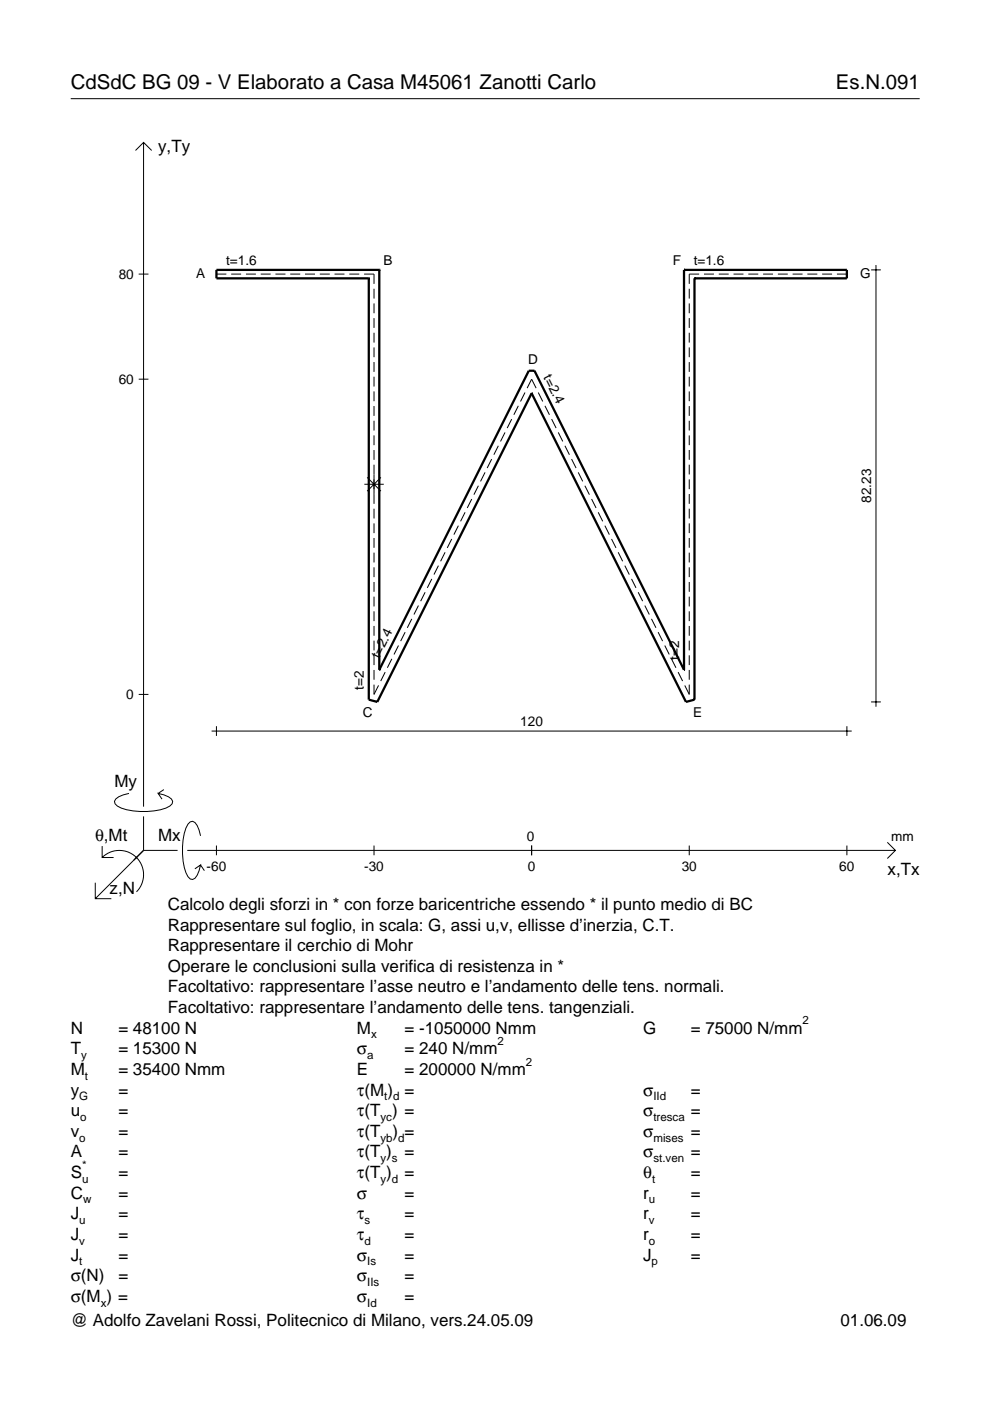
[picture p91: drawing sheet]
<svg xmlns="http://www.w3.org/2000/svg" width="210mm" height="297mm" viewBox="0 0 210 297" stroke-linecap="round" stroke-linejoin="round" font-family="sans-serif">
<defs><g id="words">
<g font-size="4.3">
<text x="15" y="18.9">CdSdC BG 09 - V Elaborato a Casa M45061 Zanotti Carlo</text>
<text x="177.2" y="18.9">Es.N.091</text>
</g>
<g font-size="3.6">
<text x="33.5" y="32.3">y,Ty</text>
<text x="24.3" y="166.9">My</text>
<text x="20.1" y="178.2">θ,Mt</text>
<text x="33.5" y="178.2">Mx</text>
<text x="188.2" y="185.5">x,Tx</text>
<text x="23.2" y="189.6">z,N</text>
<text x="35.6" y="192.9">Calcolo degli sforzi in * con forze baricentriche essendo * il punto medio di BC</text>
<text x="35.6" y="197.3">Rappresentare sul foglio, in scala: G, assi u,v, ellisse d’inerzia, C.T.</text>
<text x="35.6" y="201.7">Rappresentare il cerchio di Mohr</text>
<text x="35.6" y="206">Operare le conclusioni sulla verifica di resistenza in *</text>
<text x="35.6" y="210.4">Facoltativo: rappresentare l’asse neutro e l’andamento delle tens. normali.</text>
<text x="35.6" y="214.8">Facoltativo: rappresentare l’andamento delle tens. tangenziali.</text>
<text x="15" y="219.2">N</text>
<text x="25.1" y="219.2">= 48100 N</text>
<text x="75.7" y="219.2">M</text>
<text x="85.8" y="219.2">= -1050000 Nmm</text>
<text x="136.4" y="219.2">G</text>
<text x="146.5" y="219.2">= 75000 N/mm</text>
<text x="15" y="227.9">M</text>
<text x="15" y="223.5">T</text>
<text x="25.1" y="223.5">= 15300 N</text>
<text x="25.1" y="227.9">= 35400 Nmm</text>
<text x="75.7" y="223.5">σ</text>
<text x="75.7" y="227.9">E</text>
<text x="85.8" y="223.5">= 240 N/mm</text>
<text x="85.8" y="227.9">= 200000 N/mm</text>
<text x="15" y="232.3">y</text>
<text x="25.1" y="232.3">=</text>
<text x="75.7" y="232.3">τ(M ) =</text>
<text x="136.4" y="232.3">σ</text>
<text x="146.5" y="232.3">=</text>
<text x="15" y="236.7">u</text>
<text x="25.1" y="236.7">=</text>
<text x="75.7" y="236.7">τ(T ) =</text>
<text x="136.4" y="236.7">σ</text>
<text x="146.5" y="236.7">=</text>
<text x="15" y="245.4">A</text>
<text x="15" y="241">v</text>
<text x="25.1" y="241">=</text>
<text x="25.1" y="245.4">=</text>
<text x="75.7" y="245.4">τ(T )</text>
<text x="75.7" y="241">τ(T</text>
<text x="83.3" y="241">) =</text>
<text x="85.8" y="245.4">=</text>
<text x="136.4" y="241">σ</text>
<text x="136.4" y="245.4">σ</text>
<text x="146.5" y="241">=</text>
<text x="146.5" y="245.4">=</text>
<text x="15" y="249.8">S</text>
<text x="25.1" y="249.8">=</text>
<text x="75.7" y="249.8">τ(T )</text>
<text x="85.8" y="249.8">=</text>
<text x="136.4" y="249.8">θ</text>
<text x="146.5" y="249.8">=</text>
<text x="15" y="254.2">C</text>
<text x="25.1" y="254.2">=</text>
<text x="75.7" y="254.2">σ</text>
<text x="85.8" y="254.2">=</text>
<text x="136.4" y="254.2">r</text>
<text x="146.5" y="254.2">=</text>
<text x="15" y="258.5">J</text>
<text x="15" y="262.9">J</text>
<text x="25.1" y="258.5">=</text>
<text x="25.1" y="262.9">=</text>
<text x="75.7" y="258.5">τ</text>
<text x="75.7" y="262.9">τ</text>
<text x="85.8" y="258.5">=</text>
<text x="85.8" y="262.9">=</text>
<text x="136.4" y="258.5">r</text>
<text x="136.4" y="262.9">r</text>
<text x="146.5" y="258.5">=</text>
<text x="146.5" y="262.9">=</text>
<text x="15" y="267.3">J</text>
<text x="25.1" y="267.3">=</text>
<text x="75.7" y="267.3">σ</text>
<text x="85.8" y="267.3">=</text>
<text x="136.4" y="267.3">J</text>
<text x="146.5" y="267.3">=</text>
<text x="15" y="271.7">σ(N)</text>
<text x="25.1" y="271.7">=</text>
<text x="75.7" y="271.7">σ</text>
<text x="85.8" y="271.7">=</text>
<text x="15" y="276">σ(M ) =</text>
<text x="15" y="281.2">@ Adolfo Zavelani Rossi, Politecnico di Milano, vers.24.05.09</text>
<text x="75.7" y="276">σ</text>
<text x="85.8" y="276">=</text>
<text x="178.2" y="281.2">01.06.09</text>
</g>
<g font-size="2.9">
<text x="25.2" y="59.1">80</text>
<text x="41.6" y="59">A</text>
<text x="47.9" y="56.2">t=1.6</text>
<text x="81.3" y="56.3">B</text>
<text x="142.6" y="56.3">F</text>
<text x="147.1" y="56.2">t=1.6</text>
<text x="182.4" y="59">G</text>
<text x="112" y="77.1">D</text>
<text x="25.2" y="81.4">60</text>
<text x="115.2" y="80" transform="rotate(63 115.2 80)">t=2.4</text>
<text x="184.7" y="106.6" transform="rotate(-90 184.7 106.6)">82.23</text>
<text x="80.4" y="139.7" transform="rotate(-63 80.4 139.7)">t=2.4</text>
<text x="144" y="140" transform="rotate(-90 144 140)">t=2</text>
<text x="26.8" y="148.2">0</text>
<text x="77.2" y="146.3" transform="rotate(-90 77.2 146.3)">t=2</text>
<text x="76.9" y="152">C</text>
<text x="110.3" y="154">120</text>
<text x="147" y="152">E</text>
<text x="111.7" y="178.2">0</text>
<text x="189" y="178.2">mm</text>
<text x="43.8" y="184.7">-60</text>
<text x="77.2" y="184.7">-30</text>
<text x="111.9" y="184.7">0</text>
<text x="144.5" y="184.7">30</text>
<text x="178" y="184.7">60</text>
</g>
<g font-size="2.4">
<text x="78.7" y="220.2">x</text>
<text x="105.5" y="221.5">2</text>
<text x="170.2" y="217.2">2</text>
<text x="17.2" y="224.5">y</text>
<text x="77.9" y="224.5">a</text>
<text x="111.5" y="225.9">2</text>
<text x="16.8" y="233.3">G</text>
<text x="18" y="228.9">t</text>
<text x="81.5" y="233.3">t d</text>
<text x="138.5" y="233.3">IId</text>
<text x="17" y="237.7">o</text>
<text x="80.7" y="237.7">yc</text>
<text x="138.5" y="237.7">tresca</text>
<text x="16.8" y="242">o</text>
<text x="80.7" y="242">yb d</text>
<text x="138.5" y="242">mises</text>
<text x="17.4" y="250.8">u</text>
<text x="17.4" y="247.8">*</text>
<text x="80.7" y="246.4">y s</text>
<text x="80.7" y="250.8">y d</text>
<text x="138.2" y="250.8">t</text>
<text x="138.5" y="246.4">st.ven</text>
<text x="17.6" y="255.2">w</text>
<text x="137.6" y="255.2">u</text>
<text x="16.8" y="259.5">u</text>
<text x="16.8" y="263.9">v</text>
<text x="77.3" y="259.5">s</text>
<text x="77.3" y="263.9">d</text>
<text x="137.6" y="259.5">v</text>
<text x="137.6" y="263.9">o</text>
<text x="16.8" y="268.3">t</text>
<text x="77.9" y="268.3">Is</text>
<text x="138.2" y="268.3">p</text>
<text x="77.9" y="272.7">IIs</text>
<text x="21.4" y="277">x</text>
<text x="77.9" y="277">Id</text>
</g>
</g></defs>
<g fill="none" stroke="#000" stroke-width=".21">
<path d="M15 20.9h180M28.7 31.9l1.7-1.7 1.8 1.7M30.4 30.2v140.8M29.4 58.1h2.1M45.9 58.1h2.1M49 58.1h2.1M52.1 58.1h2.1M55.3 58.1h2.1M58.4 58.1h2.1M61.5 58.1h2.1M64.7 58.1h2.1M67.8 58.1h2.1"/>
<path d="M70.9 58.1h2.1M74.1 58.1h2.1M77.2 58.1h2.1v2.1M148.2 58.1h-2.1v2.1M149.3 58.1h2.1M152.4 58.1h2.1M155.5 58.1h2.1M158.7 58.1h2.1M161.8 58.1h2.1M164.9 58.1h2.1M168.1 58.1h2.1M171.2 58.1h2.1"/>
<path d="M174.3 58.1h2.1M177.4 58.1h2.2M184.7 57.2h2.1M185.7 56.2v93.7M79.3 61.2v2.1M79.3 64.3v2.1M79.3 67.4v2.1M79.3 70.6v2M79.3 73.7v2M79.3 76.8v2M79.3 79.9v2.1M146.1 61.2v2.1"/>
<path d="M146.1 64.3v2.1M146.1 67.4v2.1M146.1 70.6v2M146.1 73.7v2M146.1 76.8v2M146.1 79.9v2.1M29.4 80.4h2.1M79.3 83v2.1M79.3 86.1v2.1M79.3 89.2v2.1M79.3 92.3v2.1M79.3 95.4v2.1"/>
<path d="M79.3 98.5v8.3M104.2 97.3l-.9 1.9M105.7 94.5l-1 1.9M107.1 91.7l-1 1.9M108.5 88.9l-1 1.9M109.9 86l-1 1.9M111.3 83.2l-.9 1.9M111.8 82.3l.9-1.9 1 1.9M114.1 83.2l1 1.9M115.5 86l1 1.9M117 88.9l.9 1.9M118.4 91.7l.9 1.9"/>
<path d="M119.8 94.5l.9 1.9M121.2 97.3l.9 1.9M146.1 83v2.1M146.1 86.1v2.1M146.1 89.2v2.1M146.1 92.3v2.1M146.1 95.4v2.1M146.1 98.5v2.1M77.2 102.7h4.2M77.8 101.2l3 2.9M79.3 107.9v2M79.3 111v2"/>
<path d="M79.3 114.1v2M79.3 117.2v2.1M80.8 101.2l-3 2.9M93 119.9l-1 1.9M94.4 117.1l-1 1.9M95.8 114.3l-1 1.9M97.2 111.5l-1 1.9M98.6 108.6l-1 1.9M100 105.8l-.9 1.9M101.4 103l-.9 1.9M102.8 100.2l-.9 1.9M122.6 100.2l.9 1.9"/>
<path d="M124 103l1 1.9M125.4 105.8l1 1.9M126.8 108.6l1 1.9M128.2 111.5l1 1.9M129.7 114.3l.9 1.9M131.1 117.1l.9 1.9M132.5 119.9l.9 1.9M146.1 101.6v2.1M146.1 104.7v2.1M146.1 107.9v2M146.1 111v2M146.1 114.1v2"/>
<path d="M146.1 117.2v2.1M79.3 120.3v2.1M79.3 123.4v2.1M79.3 126.5v2.1M79.3 129.6v2.1M79.3 132.7v2.1M79.3 135.8v2.1M79.3 138.9v2.1M83.1 139.7l-1 1.9M84.5 136.9l-1 1.9M85.9 134l-1 1.9M87.3 131.2l-.9 1.9"/>
<path d="M88.7 128.4l-.9 1.9M90.1 125.6l-.9 1.9M91.5 122.7l-.9 1.9M133.9 122.7l.9 1.9M135.3 125.6l1 1.9M136.7 128.4l1 1.9M138.1 131.2l1 1.9M139.5 134l1 1.9M140.9 136.9l1 1.9M142.4 139.7l.9 1.9M146.1 120.3v2.1M146.1 123.4v2.1"/>
<path d="M146.1 126.5v2.1M146.1 129.6v2.1M146.1 132.7v2.1M146.1 135.8v2.1M146.1 138.9v2.1M29.4 147.2h2.1M44.9 155h135.7M45.9 154v2M79.3 142v2.1M79.3 145.2v2l1-1.9M81.7 142.5l-1 1.9M143.8 142.5l.9 1.9"/>
<path d="M146.1 142v2.1M146.1 145.2v2l-.9-1.9M179.6 154v2M184.7 148.8h2.1M21.7 179.4v2.4h2.4M27.3 168.2a3.6 3.6 0 0 0-3 1.7l.1 .5a5.6 5.6 0 0 0 3.8 1.5 13.4 13.4 0 0 0 7.8-1l.5-.5 .1-.5a3.6 3.6 0 0 0-3.1-1.7l.8 1.2M30.4 173.1v7.2M34.7 167.4l-1.2 .8M42.5 177.2a3.6 3.6 0 0 0-1.7-3.1l-.5 .2a5.7 5.7 0 0 0-1.5 3.7 13.3 13.3 0 0 0 1 7.9l.5 .5 .5 .1a3.6 3.6 0 0 0 1.7-3.1l-1.2 .8M45.9 179.3v2M79.3 179.3v2M112.7 179.3v2"/>
<path d="M146.1 179.3v2M179.6 179.3v2M188.1 178.6l1.7 1.7-1.7 1.7M20.2 187.2v3.3h3.4M21.7 181.8a5.1 5.1 0 0 1 7.2 0 5.1 5.1 0 0 1 0 7.3M30.4 180.3l-10.2 10.2M30.4 180.3h7.2M39.7 180.3h150.1M42.5 183.4l.8 1.2"/>
</g>
<g fill="none" stroke="#000" stroke-width=".48">
<path d="M78.2 59h.1M78.2 59v89.3l1.8 .5 32.7-65.4M80.4 57.2h.1M80.4 57.2h-34.5v1.8h32.3M80.4 57.2v84.8M145 57.2h.1M145 57.2h34.6v1.8h-32.4M145 57.2v84.8M147.2 59h.1M147.2 59v89.3l-1.8 .5-32.7-65.4M112.7 83.4h.1M80.4 142h.1"/>
<path d="M80.4 142l31.7-63.4h1.2l31.7 63.4M145 142h.1"/>
</g>
<use href="#words"/>
</svg>
